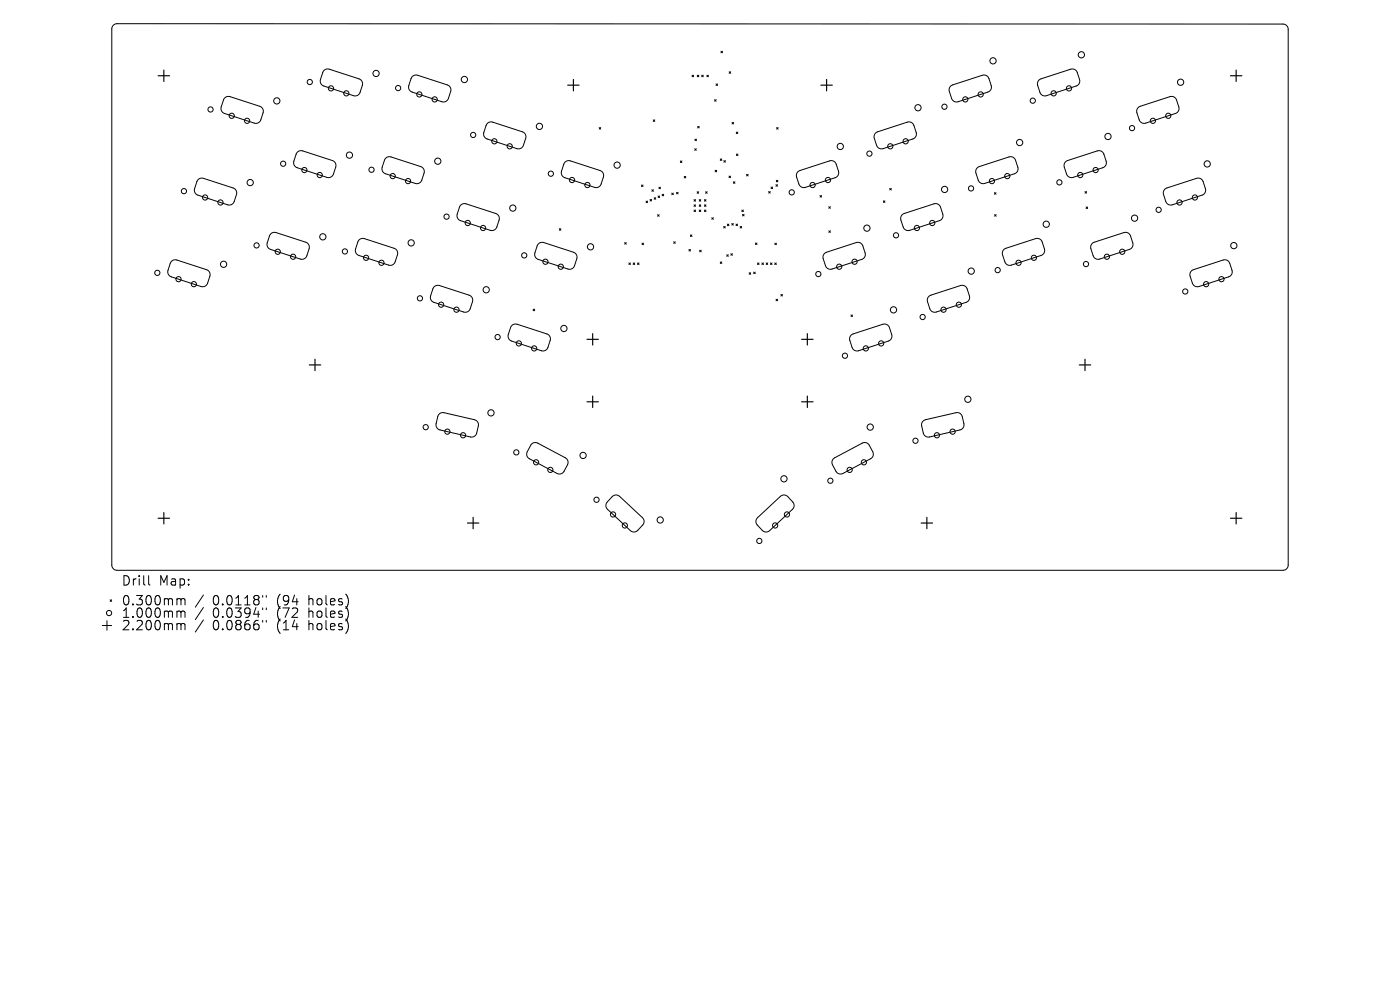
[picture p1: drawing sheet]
<svg xmlns="http://www.w3.org/2000/svg" width="297mm" height="210mm" viewBox="0 0 297 210" stroke-linecap="round" stroke-linejoin="round" font-family="sans-serif">
<defs><g id="words">
<g font-size="2.8">
<text x="25.7" y="124.5">Drill</text>
<text x="33.7" y="124.5">Map:</text>
<text x="25.7" y="128.7">0.300mm</text>
<text x="25.7" y="131.3">1.000mm</text>
<text x="45.1" y="128.7">0.0118&quot;</text>
<text x="45.1" y="131.3">0.0394&quot;</text>
<text x="58.9" y="128.7">(94</text>
<text x="58.9" y="131.3">(72</text>
<text x="65.7" y="128.7">holes)</text>
<text x="65.7" y="131.3">holes)</text>
<text x="25.7" y="134">2.200mm</text>
<text x="45.1" y="134">0.0866&quot;</text>
<text x="58.9" y="134">(14</text>
<text x="65.7" y="134">holes)</text>
</g>
</g></defs>
<g fill="none" stroke="#000" stroke-width=".21">
<path d="M24 5.4l.8-.4 247.4 .1a1.1 1.1 0 0 1 1.1 1.1v113.7a1.1 1.1 0 0 1-1.1 1.1h-247.4a1.1 1.1 0 0 1-1.1-1.1v-113.8zM68.7 15l.5-.3h.6l6.4 2a1.1 1.1 0 0 1 .7 1.4l-.5 1.5a1.1 1.1 0 0 1-1.4 .7l-6.3-2.1a1.1 1.1 0 0 1-.7-1.3zM87.4 16.3l.5-.3 .6-.1 6.4 2.1a1.1 1.1 0 0 1 .7 1.4l-.5 1.5a1.1 1.1 0 0 1-1.4 .7l-6.3-2.1a1.1 1.1 0 0 1-.7-1.4zM146.8 16l.3 .3M147.1 16l-.3 .3M147.9 16l.4 .3M148.3 16l-.4 .3M148.9 16l.3 .3M149.2 16l-.3 .3M150 16l.3 .3M150.3 16l-.3 .3M151.9 17.8l.3 .3"/>
<path d="M152.2 17.8l-.3 .3M152.9 10.9l.4 .3M153.3 10.9l-.4 .3M154.7 15.2l.3 .4M155 15.2l-.3 .4M201.7 18.3l6.7-2.3a1.1 1.1 0 0 1 1.4 .7l.5 1.4a1.1 1.1 0 0 1-.7 1.4l-6.3 2.1a1.1 1.1 0 0 1-1.4-.7l-.6-1.8zM220.4 17l6.7-2.3a1.1 1.1 0 0 1 1.4 .7l.5 1.5a1.1 1.1 0 0 1-.7 1.3l-6.3 2.1a1.1 1.1 0 0 1-1.4-.7l-.5-1.8zM42 38.1l.5-.3h.6l6.4 2.1a1.1 1.1 0 0 1 .7 1.4l-.5 1.4a1.1 1.1 0 0 1-1.4 .7l-6.3-2a1.1 1.1 0 0 1-.7-1.4zM47.7 20.8l.4-.3h.6l6.4 2a1.1 1.1 0 0 1 .7 1.4l-.5 1.5a1.1 1.1 0 0 1-1.4 .7l-6.3-2a1.1 1.1 0 0 1-.7-1.4zM63.1 32.3l.4-.3h.6l6.4 2.1a1.1 1.1 0 0 1 .7 1.3l-.5 1.5a1.1 1.1 0 0 1-1.3 .7l-6.4-2a1.1 1.1 0 0 1-.7-1.4zM81.8 33.6l.5-.3h.6l6.4 2a1.1 1.1 0 0 1 .7 1.4l-.5 1.5a1.1 1.1 0 0 1-1.4 .7l-6.3-2a1.1 1.1 0 0 1-.7-1.4zM103.4 26.2l.4-.3h.6l6.4 2.1a1.1 1.1 0 0 1 .7 1.3l-.5 1.5a1.1 1.1 0 0 1-1.3 .7l-6.3-2a1.1 1.1 0 0 1-.8-1.4z"/>
<path d="M119.8 34.4l.5-.3h.6l6.4 2.1a1.1 1.1 0 0 1 .7 1.4l-.5 1.4a1.1 1.1 0 0 1-1.4 .7l-6.3-2a1.1 1.1 0 0 1-.7-1.4zM127.1 27.1l.3 .3M127.4 27.1l-.3 .3M136.1 39.2l.3 .4M136.4 39.2l-.3 .4M138.6 25.4l.3 .4M138.9 25.4l-.3 .4M139.8 39.7l.3 .3M140.1 39.7l-.3 .3M144.3 34.1l.4 .4M144.7 34.1l-.4 .4M145.2 37.4l.3 .4"/>
<path d="M145.5 37.4l-.3 .4M147.4 31.6l.3 .3M147.4 29.5l.4 .3M147.7 31.6l-.3 .3M147.8 29.5l-.4 .3M148 26.8l.3 .3M148.3 26.8l-.3 .3M151.6 21.1l.3 .4M151.7 36.1l.3 .4M151.9 21.1l-.3 .4M152 36.1l-.3 .4M152.8 33.7l.3 .3"/>
<path d="M153.1 33.7l-.3 .3M153.6 34.1l.3 .3M153.9 34.1l-.3 .3M154.7 37.4l.3 .3M155 37.4l-.3 .3M155.3 26l.3 .3M155.6 38.6l.3 .3M155.6 26l-.3 .3M155.9 38.6l-.3 .3M156.2 28l.3 .3M156.2 32.7l.4 .3M156.5 28l-.3 .3"/>
<path d="M156.6 32.7l-.4 .3M158.4 37l.3 .3M158.7 37l-.3 .3M163.6 39.7l.3 .3M163.9 39.7l-.3 .3M164.6 39.2l.3 .3M164.7 38.2l.3 .4M164.8 27.1l.3 .3M164.9 39.2l-.3 .3M165 38.2l-.3 .4M165.1 27.1l-.3 .3M169.3 36.4l6.7-2.3a1.1 1.1 0 0 1 1.4 .7l.5 1.5a1.1 1.1 0 0 1-.7 1.4l-6.3 2a1.1 1.1 0 0 1-1.4-.7l-.6-1.7z"/>
<path d="M185.8 28.2l6.7-2.3a1.1 1.1 0 0 1 1.4 .7l.5 1.5a1.1 1.1 0 0 1-.8 1.4l-6.3 2a1.1 1.1 0 0 1-1.3-.7l-.6-1.7zM188.8 40l.3 .3M189.1 40l-.3 .3M207.3 35.6l6.8-2.3a1.1 1.1 0 0 1 1.3 .7l.5 1.5a1.1 1.1 0 0 1-.7 1.4l-6.3 2a1.1 1.1 0 0 1-1.4-.7l-.5-1.8zM226.1 34.3l6.7-2.3a1.1 1.1 0 0 1 1.4 .7l.5 1.5a1.1 1.1 0 0 1-.7 1.4l-6.3 2a1.1 1.1 0 0 1-1.4-.7l-.6-1.7zM241.5 22.8l6.7-2.3a1.1 1.1 0 0 1 1.4 .7l.5 1.5a1.1 1.1 0 0 1-.7 1.4l-6.3 2a1.1 1.1 0 0 1-1.4-.7l-.6-1.7zM36.4 55.5l.4-.3 .6-.1 6.4 2.1a1.1 1.1 0 0 1 .7 1.4l-.5 1.5a1.1 1.1 0 0 1-1.3 .7l-6.4-2.1a1.1 1.1 0 0 1-.7-1.4zM57.4 49.6l.5-.3h.6l6.4 2.1a1.1 1.1 0 0 1 .7 1.4l-.5 1.4a1.1 1.1 0 0 1-1.4 .8l-6.3-2.1a1.1 1.1 0 0 1-.7-1.4zM76.2 50.9l.4-.3h.6l6.4 2.1a1.1 1.1 0 0 1 .7 1.4l-.5 1.4a1.1 1.1 0 0 1-1.4 .7l-6.3-2a1.1 1.1 0 0 1-.7-1.4zM97.7 43.5l.5-.3h.6l6.4 2.1a1.1 1.1 0 0 1 .7 1.4l-.5 1.4a1.1 1.1 0 0 1-1.4 .8l-6.3-2.1a1.1 1.1 0 0 1-.7-1.4zM114.2 51.8l.5-.4h.6l6.4 2.1a1.1 1.1 0 0 1 .7 1.4l-.5 1.5a1.1 1.1 0 0 1-1.4 .7l-6.3-2.1a1.1 1.1 0 0 1-.7-1.4zM118.7 48.5l.3 .3"/>
<path d="M119 48.5l-.3 .3M132.5 51.5l.4 .3M132.9 51.5l-.4 .3M133.4 55.8l.3 .3M133.7 55.8l-.3 .3M134.3 55.8l.4 .3M134.7 55.8l-.4 .3M135.2 55.8l.4 .3M135.6 55.8l-.4 .3M136.2 51.6l.3 .3M136.5 51.6l-.3 .3M137.1 42.7l.3 .3"/>
<path d="M137.4 42.7l-.3 .3M137.9 42.3l.3 .3M138.2 42.3l-.3 .3M138.3 40.2l.3 .4M138.6 40.2l-.3 .4M138.8 41.9l.3 .4M139.1 41.9l-.3 .4M139.5 45.5l.3 .4M139.6 41.6l.3 .3M139.8 45.5l-.3 .4M139.9 41.6l-.3 .3M140.5 41.2l.3 .3"/>
<path d="M140.8 41.2l-.3 .3M142.5 41l.3 .3M142.8 41l-.3 .3M142.9 51.3l.4 .3M143.3 51.3l-.4 .3M143.5 40.8l.4 .3M143.9 40.8l-.4 .3M146.2 52.9l.3 .4M146.5 49.8l.3 .4M146.5 52.9l-.3 .4M146.8 49.8l-.3 .4M147.2 42.3l.4 .4"/>
<path d="M147.2 43.4l.4 .4M147.2 44.6l.4 .3M147.6 42.3l-.4 .4M147.6 43.4l-.4 .4M147.6 44.6l-.4 .3M147.9 40.7l.3 .3M148.2 40.7l-.3 .3M148.3 43.4l.4 .4M148.3 44.6l.4 .3M148.3 42.3l.4 .4M148.4 53.1l.4 .3M148.7 42.3l-.4 .4"/>
<path d="M148.7 43.4l-.4 .4M148.7 44.6l-.4 .3M148.8 53.1l-.4 .3M149.4 44.6l.4 .3M149.4 43.4l.4 .4M149.4 42.3l.4 .4M149.7 40.7l.3 .3M149.8 42.3l-.4 .4M149.8 43.4l-.4 .4M149.8 44.6l-.4 .3M150 40.7l-.3 .3M151 46.2l.3 .3"/>
<path d="M151.3 46.2l-.3 .3M152.8 55.6l.3 .3M153.1 55.6l-.3 .3M153.5 48l.4 .4M153.9 48l-.4 .4M154.2 54l.3 .4M154.3 47.5l.3 .4M154.5 54l-.3 .4M154.6 47.5l-.3 .4M155 53.8l.4 .3M155.2 47.4l.4 .4M155.4 53.8l-.4 .3"/>
<path d="M155.6 47.4l-.4 .4M156.1 47.5l.4 .4M156.5 47.5l-.4 .4M157 48l.3 .4M157.3 48l-.3 .4M157.4 44.6l.3 .3M157.5 45.5l.4 .3M157.7 44.6l-.3 .3M157.9 45.5l-.4 .3M158.9 57.9l.4 .3M159.3 57.9l-.4 .3M159.9 57.7l.3 .4"/>
<path d="M160.2 57.7l-.3 .4M160.3 51.5l.3 .4M160.6 51.5l-.3 .4M160.7 55.8l.3 .3M161 55.8l-.3 .3M161.6 55.8l.4 .3M162 55.8l-.4 .3M162.5 55.8l.4 .3M162.9 55.8l-.4 .3M163.1 40.6l.3 .4M163.4 40.6l-.3 .4M163.5 55.8l.3 .3"/>
<path d="M163.8 55.8l-.3 .3M164.4 55.8l.3 .3M164.4 51.6l.3 .3M164.7 55.8l-.3 .3M164.7 51.6l-.3 .3M174 41.5l.3 .3M174.3 41.5l-.3 .3M174.9 53.7l6.8-2.2a1.1 1.1 0 0 1 1.3 .7l.5 1.4a1.1 1.1 0 0 1-.7 1.4l-6.3 2.1a1.1 1.1 0 0 1-1.4-.7l-.5-1.8zM175.8 43.9l.4 .3M175.8 49l.4 .3M176.2 43.9l-.4 .3M176.2 49l-.4 .3"/>
<path d="M187.4 42.6l.3 .3M187.7 42.6l-.3 .3M191.4 45.5l6.7-2.3a1.1 1.1 0 0 1 1.4 .7l.5 1.5a1.1 1.1 0 0 1-.7 1.4l-6.3 2.1a1.1 1.1 0 0 1-1.4-.8l-.5-1.7zM211 40.9l.3 .3M211 45.5l.3 .4M211.3 40.9l-.3 .3M211.3 45.5l-.3 .4M213 52.9l6.7-2.3a1.1 1.1 0 0 1 1.4 .7l.5 1.5a1.1 1.1 0 0 1-.7 1.4l-6.3 2a1.1 1.1 0 0 1-1.4-.7l-.6-1.7zM230.2 40.6l.3 .4M230.4 43.9l.3 .3M230.5 40.6l-.3 .4M230.7 43.9l-.3 .3"/>
<path d="M231.7 51.6l6.7-2.3a1.1 1.1 0 0 1 1.4 .7l.5 1.5a1.1 1.1 0 0 1-.7 1.4l-6.3 2.1a1.1 1.1 0 0 1-1.4-.8l-.5-1.7zM247.1 40.1l6.7-2.3a1.1 1.1 0 0 1 1.4 .7l.5 1.5a1.1 1.1 0 0 1-.7 1.4l-6.3 2a1.1 1.1 0 0 1-1.4-.7l-.5-1.7zM252.8 57.4l6.7-2.2a1.11 1.11 0 0 1 1.4 .7l.5 1.4a1.1 1.1 0 0 1-.7 1.4l-6.3 2.1a1.1 1.1 0 0 1-1.4-.7l-.6-1.8zM92.1 60.9l.5-.3 .5-.1 6.4 2.1a1.1 1.1 0 0 1 .7 1.4l-.4 1.5a1.1 1.1 0 0 1-1.4 .7l-6.3-2.1a1.1 1.1 0 0 1-.7-1.4zM108.6 69.1l.4-.3h.6l6.4 2a1.1 1.1 0 0 1 .7 1.4l-.5 1.5a1.1 1.1 0 0 1-1.4 .7l-6.3-2a1.1 1.1 0 0 1-.7-1.4zM113.1 65.6l.3 .3M113.4 65.6l-.3 .3M164.6 63.5l.4 .3M165 63.5l-.4 .3M165.7 62.5l.3 .3M166 62.5l-.3 .3M180.5 66.8l.4 .3"/>
<path d="M180.6 71.1l6.7-2.3a1.1 1.1 0 0 1 1.4 .7l.5 1.5a1.1 1.1 0 0 1-.7 1.4l-6.3 2a1.1 1.1 0 0 1-1.4-.7l-.6-1.8zM180.9 66.8l-.4 .3M197.1 62.9l6.7-2.3a1.1 1.1 0 0 1 1.4 .7l.4 1.4a1.1 1.1 0 0 1-.7 1.4l-6.3 2.1a1.1 1.1 0 0 1-1.4-.7l-.5-1.8zM93.1 87.9l.5-.3 .5-.1 6.5 1.5a1.1 1.1 0 0 1 .9 1.4l-.4 1.5a1.1 1.1 0 0 1-1.3 .8l-6.5-1.5a1.1 1.1 0 0 1-.8-1.3l.4-1.6zM112.8 94.2l.5-.3 .7 .1 5.9 3.1a1.1 1.1 0 0 1 .5 1.5l-.7 1.4a1.1 1.1 0 0 1-1.5 .4l-5.9-3.1a1.1 1.1 0 0 1-.4-1.5zM176.8 97.3l6.1-3.3a1.1 1.1 0 0 1 1.5 .5l.7 1.3a1.1 1.1 0 0 1-.4 1.5l-5.9 3.1a1.1 1.1 0 0 1-1.5-.4l-.8-1.7v-.5zM195.8 89.3l.6-.3 6.4-1.5a1.1 1.1 0 0 1 1.3 .9l.4 1.5a1.1 1.1 0 0 1-.8 1.3l-6.5 1.5a1.1 1.1 0 0 1-1.3-.8l-.4-1.8zM129.9 105.3a1.1 1.1 0 0 1 1.5 0l4.9 4.5a1.1 1.1 0 0 1 0 1.6l-1 1.1a1.1 1.1 0 0 1-1.6 .1l-4.8-4.6a1.1 1.1 0 0 1-.1-1.5zM160.7 109.8l4.9-4.5a1.1 1.1 0 0 1 1.5 0l1.1 1.2a1.1 1.1 0 0 1-.1 1.5l-4.8 4.6a1.1 1.1 0 0 1-1.6-.1l-1-1.1a1.1 1.1 0 0 1 0-1.6zM21.7 132.7h2M22.7 131.7v2M23.4 127.2l.3 .4"/>
<path d="M23.7 127.2l-.3 .4M31.5 122.1v1.7l.3 .3M37.8 127l.5 .1 .1 .2M37.8 129.6h.3l.3 .3M37.8 132.3h.3l.3 .3M38.4 127.3l.3-.3 .5 .1v1.2M38.4 127.3v1M38.4 129.9v1.1M38.4 132.6v1M38.4 129.9l.3-.3 .5 .1v1.3M38.4 132.6l.3-.3 .5 .1v1.2M43.2 126.2l-1.8 2.6"/>
<path d="M43.2 128.9l-1.8 2.5M43.2 131.5l-1.8 2.6M55.7 126.3v.4M55.7 129v.3M55.7 131.6v.4M56.5 126.3v.4M56.5 129v.3M56.5 131.6v.4"/>
<circle cx="65.7" cy="17.4" r=".55"/>
<circle cx="70.2" cy="18.7" r=".55"/>
<circle cx="73.5" cy="19.8" r=".55"/>
<circle cx="79.8" cy="15.6" r=".66"/>
<circle cx="84.5" cy="18.7" r=".55"/>
<circle cx="98.5" cy="16.9" r=".66"/>
<circle cx="210.7" cy="12.9" r=".66"/>
<circle cx="223.5" cy="19.8" r=".55"/>
<circle cx="226.8" cy="18.7" r=".55"/>
<circle cx="229.4" cy="11.6" r=".66"/>
<circle cx="250.5" cy="17.4" r=".66"/>
<circle cx="44.7" cy="23.2" r=".55"/>
<circle cx="49.2" cy="24.6" r=".55"/>
<circle cx="52.4" cy="25.6" r=".55"/>
<circle cx="53.1" cy="38.7" r=".66"/>
<circle cx="58.7" cy="21.4" r=".66"/>
<circle cx="60.1" cy="34.7" r=".55"/>
<circle cx="64.6" cy="36.1" r=".55"/>
<circle cx="67.8" cy="37.1" r=".55"/>
<circle cx="74.1" cy="32.9" r=".66"/>
<circle cx="78.8" cy="36" r=".55"/>
<circle cx="83.3" cy="37.4" r=".55"/>
<circle cx="86.6" cy="38.4" r=".55"/>
<circle cx="89" cy="20" r=".55"/>
<circle cx="92.2" cy="21.1" r=".55"/>
<circle cx="92.9" cy="34.2" r=".66"/>
<circle cx="100.4" cy="28.6" r=".55"/>
<circle cx="104.9" cy="30" r=".55"/>
<circle cx="108.1" cy="31" r=".55"/>
<circle cx="114.4" cy="26.8" r=".66"/>
<circle cx="116.9" cy="36.8" r=".55"/>
<circle cx="121.4" cy="38.2" r=".55"/>
<circle cx="124.6" cy="39.2" r=".55"/>
<circle cx="130.9" cy="35" r=".66"/>
<circle cx="172.4" cy="39.2" r=".55"/>
<circle cx="175.6" cy="38.2" r=".55"/>
<circle cx="178.3" cy="31.1" r=".66"/>
<circle cx="184.4" cy="32.6" r=".55"/>
<circle cx="188.9" cy="31" r=".55"/>
<circle cx="192.1" cy="30" r=".55"/>
<circle cx="194.7" cy="22.9" r=".66"/>
<circle cx="200.4" cy="22.6" r=".55"/>
<circle cx="204.8" cy="21.1" r=".55"/>
<circle cx="206" cy="40" r=".55"/>
<circle cx="208" cy="20" r=".55"/>
<circle cx="210.4" cy="38.4" r=".55"/>
<circle cx="213.7" cy="37.4" r=".55"/>
<circle cx="216.3" cy="30.2" r=".66"/>
<circle cx="219.1" cy="21.4" r=".55"/>
<circle cx="224.7" cy="38.7" r=".55"/>
<circle cx="229.2" cy="37.1" r=".55"/>
<circle cx="232.4" cy="36.1" r=".55"/>
<circle cx="235.1" cy="29" r=".66"/>
<circle cx="240.2" cy="27.2" r=".55"/>
<circle cx="244.6" cy="25.6" r=".55"/>
<circle cx="247.8" cy="24.6" r=".55"/>
<circle cx="256.1" cy="34.8" r=".66"/>
<circle cx="33.4" cy="57.9" r=".55"/>
<circle cx="37.9" cy="59.2" r=".55"/>
<circle cx="39" cy="40.5" r=".55"/>
<circle cx="43.5" cy="41.9" r=".55"/>
<circle cx="46.8" cy="43" r=".55"/>
<circle cx="47.4" cy="56.1" r=".66"/>
<circle cx="54.4" cy="52.1" r=".55"/>
<circle cx="58.9" cy="53.4" r=".55"/>
<circle cx="62.2" cy="54.5" r=".55"/>
<circle cx="68.5" cy="50.2" r=".66"/>
<circle cx="73.2" cy="53.3" r=".55"/>
<circle cx="77.7" cy="54.7" r=".55"/>
<circle cx="80.9" cy="55.7" r=".55"/>
<circle cx="87.2" cy="51.5" r=".66"/>
<circle cx="94.7" cy="46" r=".55"/>
<circle cx="99.2" cy="47.3" r=".55"/>
<circle cx="102.5" cy="48.4" r=".55"/>
<circle cx="108.8" cy="44.1" r=".66"/>
<circle cx="111.2" cy="54.2" r=".55"/>
<circle cx="115.7" cy="55.5" r=".55"/>
<circle cx="119" cy="56.6" r=".55"/>
<circle cx="125.3" cy="52.4" r=".66"/>
<circle cx="168" cy="40.8" r=".55"/>
<circle cx="173.6" cy="58.1" r=".55"/>
<circle cx="178" cy="56.6" r=".55"/>
<circle cx="181.3" cy="55.5" r=".55"/>
<circle cx="183.9" cy="48.4" r=".66"/>
<circle cx="190.1" cy="49.9" r=".55"/>
<circle cx="194.5" cy="48.4" r=".55"/>
<circle cx="197.8" cy="47.3" r=".55"/>
<circle cx="200.4" cy="40.2" r=".66"/>
<circle cx="206" cy="57.5" r=".66"/>
<circle cx="211.7" cy="57.3" r=".55"/>
<circle cx="216.1" cy="55.7" r=".55"/>
<circle cx="219.3" cy="54.7" r=".55"/>
<circle cx="222" cy="47.6" r=".66"/>
<circle cx="230.4" cy="56" r=".55"/>
<circle cx="234.8" cy="54.5" r=".55"/>
<circle cx="238.1" cy="53.4" r=".55"/>
<circle cx="240.7" cy="46.3" r=".66"/>
<circle cx="245.8" cy="44.5" r=".55"/>
<circle cx="250.2" cy="43" r=".55"/>
<circle cx="253.5" cy="41.9" r=".55"/>
<circle cx="259.1" cy="59.2" r=".55"/>
<circle cx="261.8" cy="52.1" r=".66"/>
<circle cx="41.1" cy="60.3" r=".55"/>
<circle cx="89.1" cy="63.3" r=".55"/>
<circle cx="93.6" cy="64.6" r=".55"/>
<circle cx="96.8" cy="65.7" r=".55"/>
<circle cx="103.1" cy="61.5" r=".66"/>
<circle cx="105.6" cy="71.5" r=".55"/>
<circle cx="110.1" cy="72.8" r=".55"/>
<circle cx="113.3" cy="73.9" r=".55"/>
<circle cx="119.6" cy="69.7" r=".66"/>
<circle cx="179.3" cy="75.5" r=".55"/>
<circle cx="183.7" cy="73.9" r=".55"/>
<circle cx="186.9" cy="72.8" r=".55"/>
<circle cx="189.6" cy="65.7" r=".66"/>
<circle cx="195.7" cy="67.2" r=".55"/>
<circle cx="200.2" cy="65.7" r=".55"/>
<circle cx="203.4" cy="64.6" r=".55"/>
<circle cx="251.4" cy="61.8" r=".55"/>
<circle cx="255.9" cy="60.3" r=".55"/>
<circle cx="90.3" cy="90.6" r=".55"/>
<circle cx="94.9" cy="91.6" r=".55"/>
<circle cx="98.2" cy="92.3" r=".55"/>
<circle cx="104.2" cy="87.6" r=".66"/>
<circle cx="109.5" cy="96" r=".55"/>
<circle cx="113.7" cy="98.1" r=".55"/>
<circle cx="116.8" cy="99.7" r=".55"/>
<circle cx="123.7" cy="96.6" r=".66"/>
<circle cx="180.2" cy="99.7" r=".55"/>
<circle cx="183.3" cy="98.1" r=".55"/>
<circle cx="184.6" cy="90.6" r=".66"/>
<circle cx="194.2" cy="93.5" r=".55"/>
<circle cx="198.8" cy="92.3" r=".55"/>
<circle cx="202.1" cy="91.6" r=".55"/>
<circle cx="205.3" cy="84.7" r=".66"/>
<circle cx="126.5" cy="106" r=".55"/>
<circle cx="130.1" cy="109.1" r=".55"/>
<circle cx="132.6" cy="111.5" r=".55"/>
<circle cx="140.1" cy="110.3" r=".66"/>
<circle cx="161.1" cy="114.7" r=".55"/>
<circle cx="164.4" cy="111.5" r=".55"/>
<circle cx="166.3" cy="101.6" r=".66"/>
<circle cx="166.9" cy="109.1" r=".55"/>
<circle cx="176.2" cy="102" r=".55"/>
<circle cx="23.1" cy="130" r=".55"/>
</g>
<g fill="none" stroke="#000" stroke-width=".24">
<path d="M33.5 16.1h2.5M34.8 14.9v2.4M120.4 18.1h2.5M121.6 16.9v2.4M174.1 18.1h2.5M175.4 16.9v2.4M261 16.1h2.5M262.2 14.9v2.4M65.6 77.4h2.4M66.8 76.2v2.4M124.5 72h2.4M125.7 70.8v2.4"/>
<path d="M170.1 72h2.4M171.3 70.8v2.4M229 77.4h2.4M230.2 76.2v2.4M124.5 85.2h2.4M125.7 84v2.4M170.1 85.2h2.4M171.3 84v2.4M33.5 109.9h2.5M34.8 108.7v2.4M99.2 111h2.4M100.4 109.7v2.5"/>
<path d="M195.4 111h2.4M196.6 109.7v2.5M261 109.9h2.5M262.2 108.7v2.4"/>
</g>
<use href="#words"/>
</svg>
